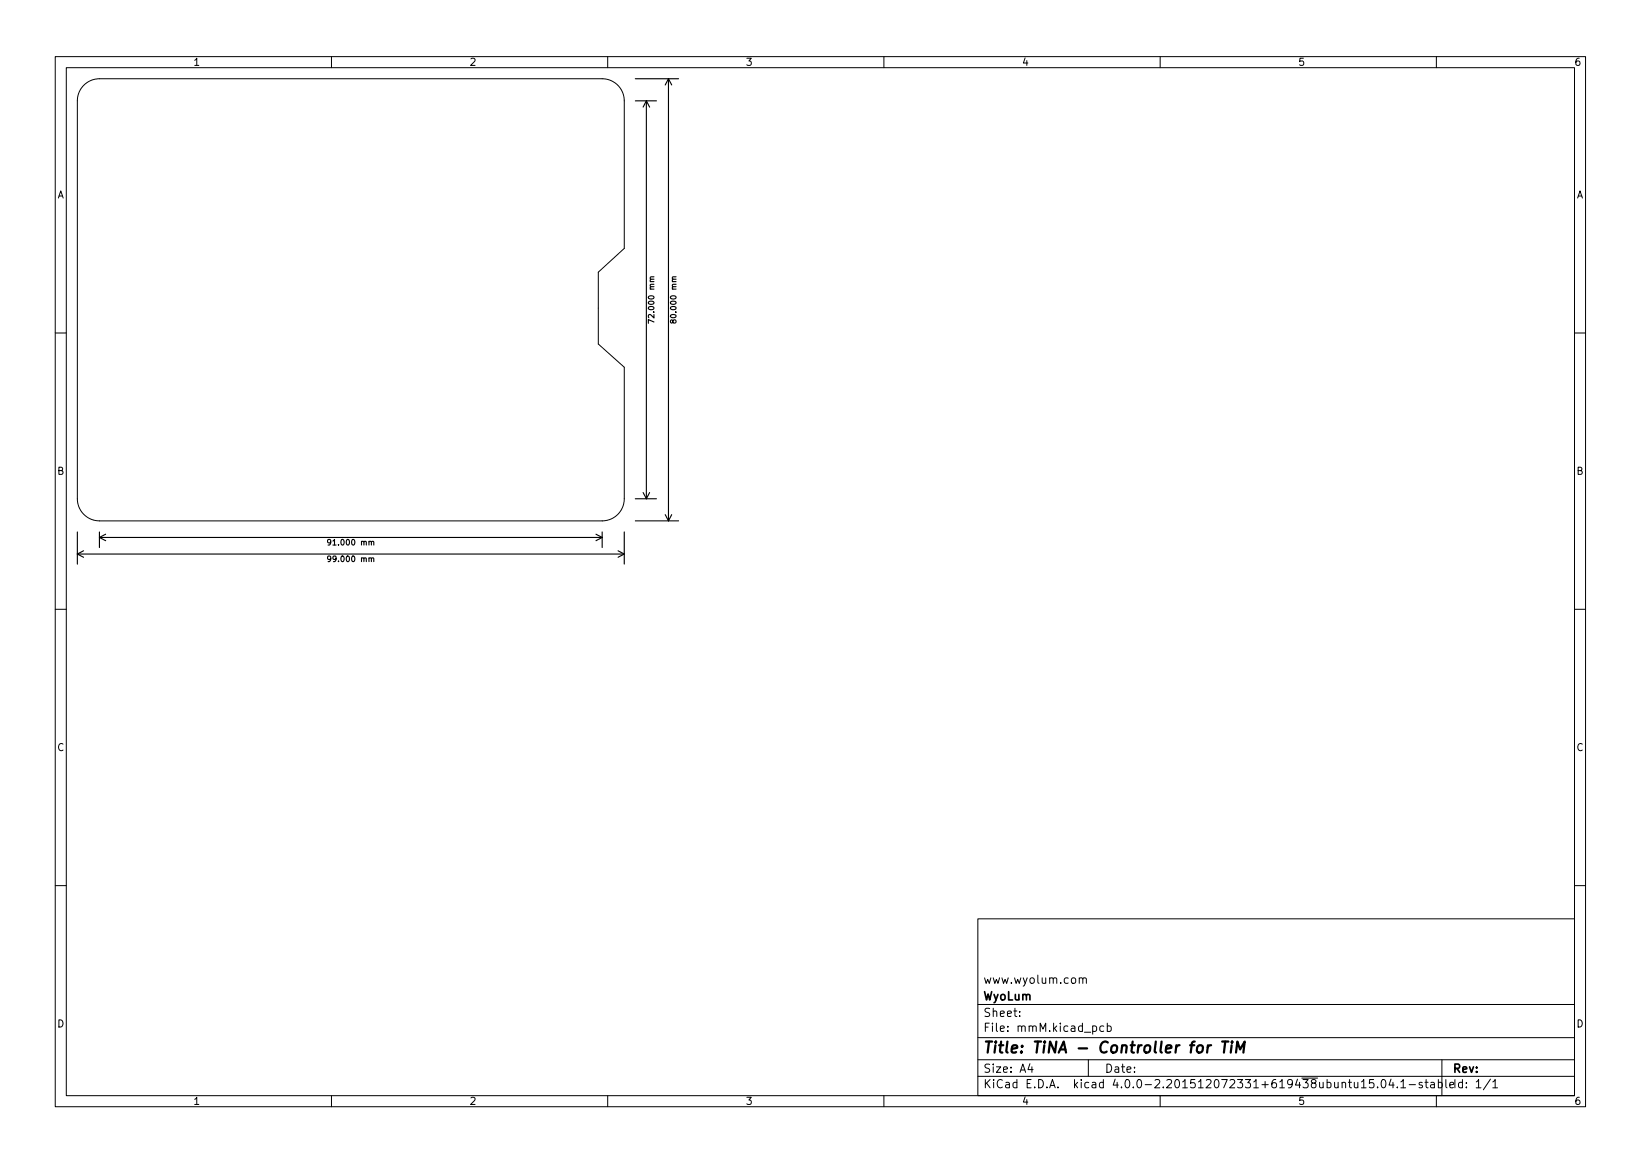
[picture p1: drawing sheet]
<svg xmlns="http://www.w3.org/2000/svg" width="297mm" height="210mm" viewBox="0 0 297 210" stroke-linecap="round" stroke-linejoin="round" font-family="sans-serif">
<defs><g id="words">
<text font-size="2.8" x="178" y="190.6">Title: TiNA - Controller for TiM</text>
<g font-size="2.1">
<text x="178" y="178">www.wyolum.com</text>
<text x="178" y="184">Sheet:</text>
<text x="178" y="181">WyoLum</text>
<text x="178" y="186.7">File: mmM.kicad_pcb</text>
<text x="178" y="196.9">KiCad E.D.A. kicad 4.0.0-2.201512072331+619438ubuntu15.04.1-stable</text>
<text x="178" y="194.1">Size: A4</text>
<text x="200" y="194.1">Date:</text>
<text x="263" y="194.1">Rev:</text>
<text x="263" y="196.9">Id: 1/1</text>
</g>
<g font-size="1.8">
<text x="35" y="11.9">1</text>
<text x="85" y="11.9">2</text>
<text x="135" y="11.9">3</text>
<text x="185" y="11.9">4</text>
<text x="235" y="11.9">5</text>
<text x="285" y="11.9">6</text>
<text x="10.3" y="35.9">A</text>
<text x="285.3" y="35.9">A</text>
<text x="10.3" y="85.9">B</text>
<text x="285.3" y="85.9">B</text>
<text x="10.3" y="135.9">C</text>
<text x="285.3" y="135.9">C</text>
<text x="10.3" y="185.9">D</text>
<text x="285.3" y="185.9">D</text>
<text x="35" y="199.9">1</text>
<text x="85" y="199.9">2</text>
<text x="135" y="199.9">3</text>
<text x="185" y="199.9">4</text>
<text x="235" y="199.9">5</text>
<text x="285" y="199.9">6</text>
</g>
<g font-size="1.4">
<text x="118.4" y="57.9" transform="rotate(-90 118.4 57.9)">72.000 mm</text>
<text x="122.4" y="57.9" transform="rotate(-90 122.4 57.9)">80.000 mm</text>
<text x="59.9" y="101.7">99.000 mm</text>
<text x="59.9" y="98.7">91.000 mm</text>
</g>
</g></defs>
<g fill="none" stroke="#000" stroke-width=".18">
<path d="M10 10.2h277v190.1h-277zM12 12.2h273v186.1h-273zM15.2 15.4a4 4 0 0 1 2.8-1.2h91a4 4 0 0 1 4 4v26.7l-4.7 4.3v13l4.7 4.2v23.8a4 4 0 0 1-4 4h-91a4 4 0 0 1-4-4v-72a4 4 0 0 1 1.2-2.8zM60 10.2v2M110 10.2v2M160 10.2v2M210 10.2v2M260 10.2v2M10 60.2h2M285 60.2h2M10 110.2h2M285 110.2h2"/>
<path d="M10 160.2h2M177 166.3h108v32h-108zM195.4 177.1l.2-.2 .3 .1 .1 .9M195.4 176.9v1M196 177.1l.2-.2 .4 .1v.9M285 160.2h2M60 198.3v2M110 198.3v2M160 198.3v2M177 194.8h108M177 191.8h108M177 187.8h108"/>
<path d="M177 181.8h108M184.6 183.8v.1M184.6 183v.1M186.4 192.5l-.3 1h.9M186.8 193v1M197 191.8v3M197.8 185.7l.4-.1 .3 .3v.4l-.1 .3h-.6M199.8 185.7l-.4-.1-.3 .3v.4l.1 .3h.6M200.4 185.7l.5-.1 .2 .3v.4l-.1 .3h-.6M200.4 185.1v1.5M210 198.3v2M246.4 195.8l.5-.5v1.5"/>
<path d="M246.4 196.8h.9M248.6 195.3h-.7v.7l.2-.1 .5 .1 .1 .2-.1 .5-.2 .1-.5-.1M249.4 196.7v.1M250.2 195.4l.2-.1a.8 .8 0 0 1 .5 .8 .8 .8 0 0 1-.5 .7 1 1 0 0 1-.2-1.4zM251.8 195.3l-.4 1h1M252.1 195.8v1M252.9 196.7v.1M253.6 195.8l.4-.5v1.5M253.6 196.8h.8M255.1 196.3h1.1M257.4 195.9l-.3-.1-.2 .2v.3l.5 .1v.4h-.5M257.9 195.8h.6"/>
<path d="M258.1 195.3v1.3l.4 .2M259 195.9h.6v.9M259.6 196.2l-.5 .1a.29 .29 0 0 0-.2 .2 .29 .29 0 0 0 .2 .3h.5M260 198.3v2M260.4 195.9l.4-.1 .3 .3v.4l-.2 .3h-.5M260.4 195.3v1.5M261 191.8v6.5M261.7 195.3v1.3l.2 .2M262.4 196.3l.7-.1v-.3l-.5-.1-.2 .2 .1 .8h.6M269.8 195.3l-1.3 1.9M270.2 195.8l.4-.5v1.5M270.2 196.8h.9"/>
</g>
<path d="M219.2 189.1l-.4 .1-.2 .3M221.2 188.5h1.2M221.8 188.5l-.3 2M222.9 189.1l-.1 1.4M223 188.5l-.1 .1 .1 .1 .1-.1-.1-.1v.2M223.7 190.5l.3-2 .5 1.4 .8-1.4-.2 2" fill="none" stroke="#000" stroke-width=".4"/>
<g fill="none" stroke="#000" stroke-width=".2">
<path d="M115 14.2h7.8M115 18.2h3.8M117 18.2v72M117 18.2l.6 1.2M117 18.2l-.6 1.2M121 14.2v80M121 14.2l.6 1.2M121 14.2l-.6 1.2M118.4 58.3l-1-.5v.7M118.4 50.1h-.7v.3l.1 .1M121.8 58.1l.2-.2 .4 .2-.1 .3-.3 .1-.3-.6-.3 .1 .1 .4 .1 .1 .2-.2M122.4 50.1h-.7v.3l.1 .1"/>
<path d="M14 96.2v5.9M15.1 99.7l-1.1 .5M18 97.2h91M18 96.2v2.9M18 97.2l1.1 .6M19.1 96.7l-1.1 .5M59.9 98l-.2 .2h-.3l-.1-.5 .4-.1 .2 .2-.1 .6-.1 .2h-.3M67.2 98.1l.2-.2 .2 .1 .1 .6M107.9 96.7l1.1 .5M109 96.2v2.9M109 97.2l-1.1 .6M111.9 99.7l1.1 .5"/>
<path d="M113 96.2v5.9M115 94.2h7.8M115 90.2h3.8M116.4 89.1l.6 1.1M117.6 89.1l-.6 1.1M120.4 93.1l.6 1.1M121.6 93.1l-.6 1.1M14 100.2h99M14 100.2l1.1 .6M59.9 101l-.2 .2h-.3l-.1-.5 .4-.1 .2 .2-.1 .6-.1 .2h-.3M67.2 101.1l.2-.2 .2 .1 .1 .6M113 100.2l-1.1 .6"/>
</g>
<use href="#words"/>
</svg>
